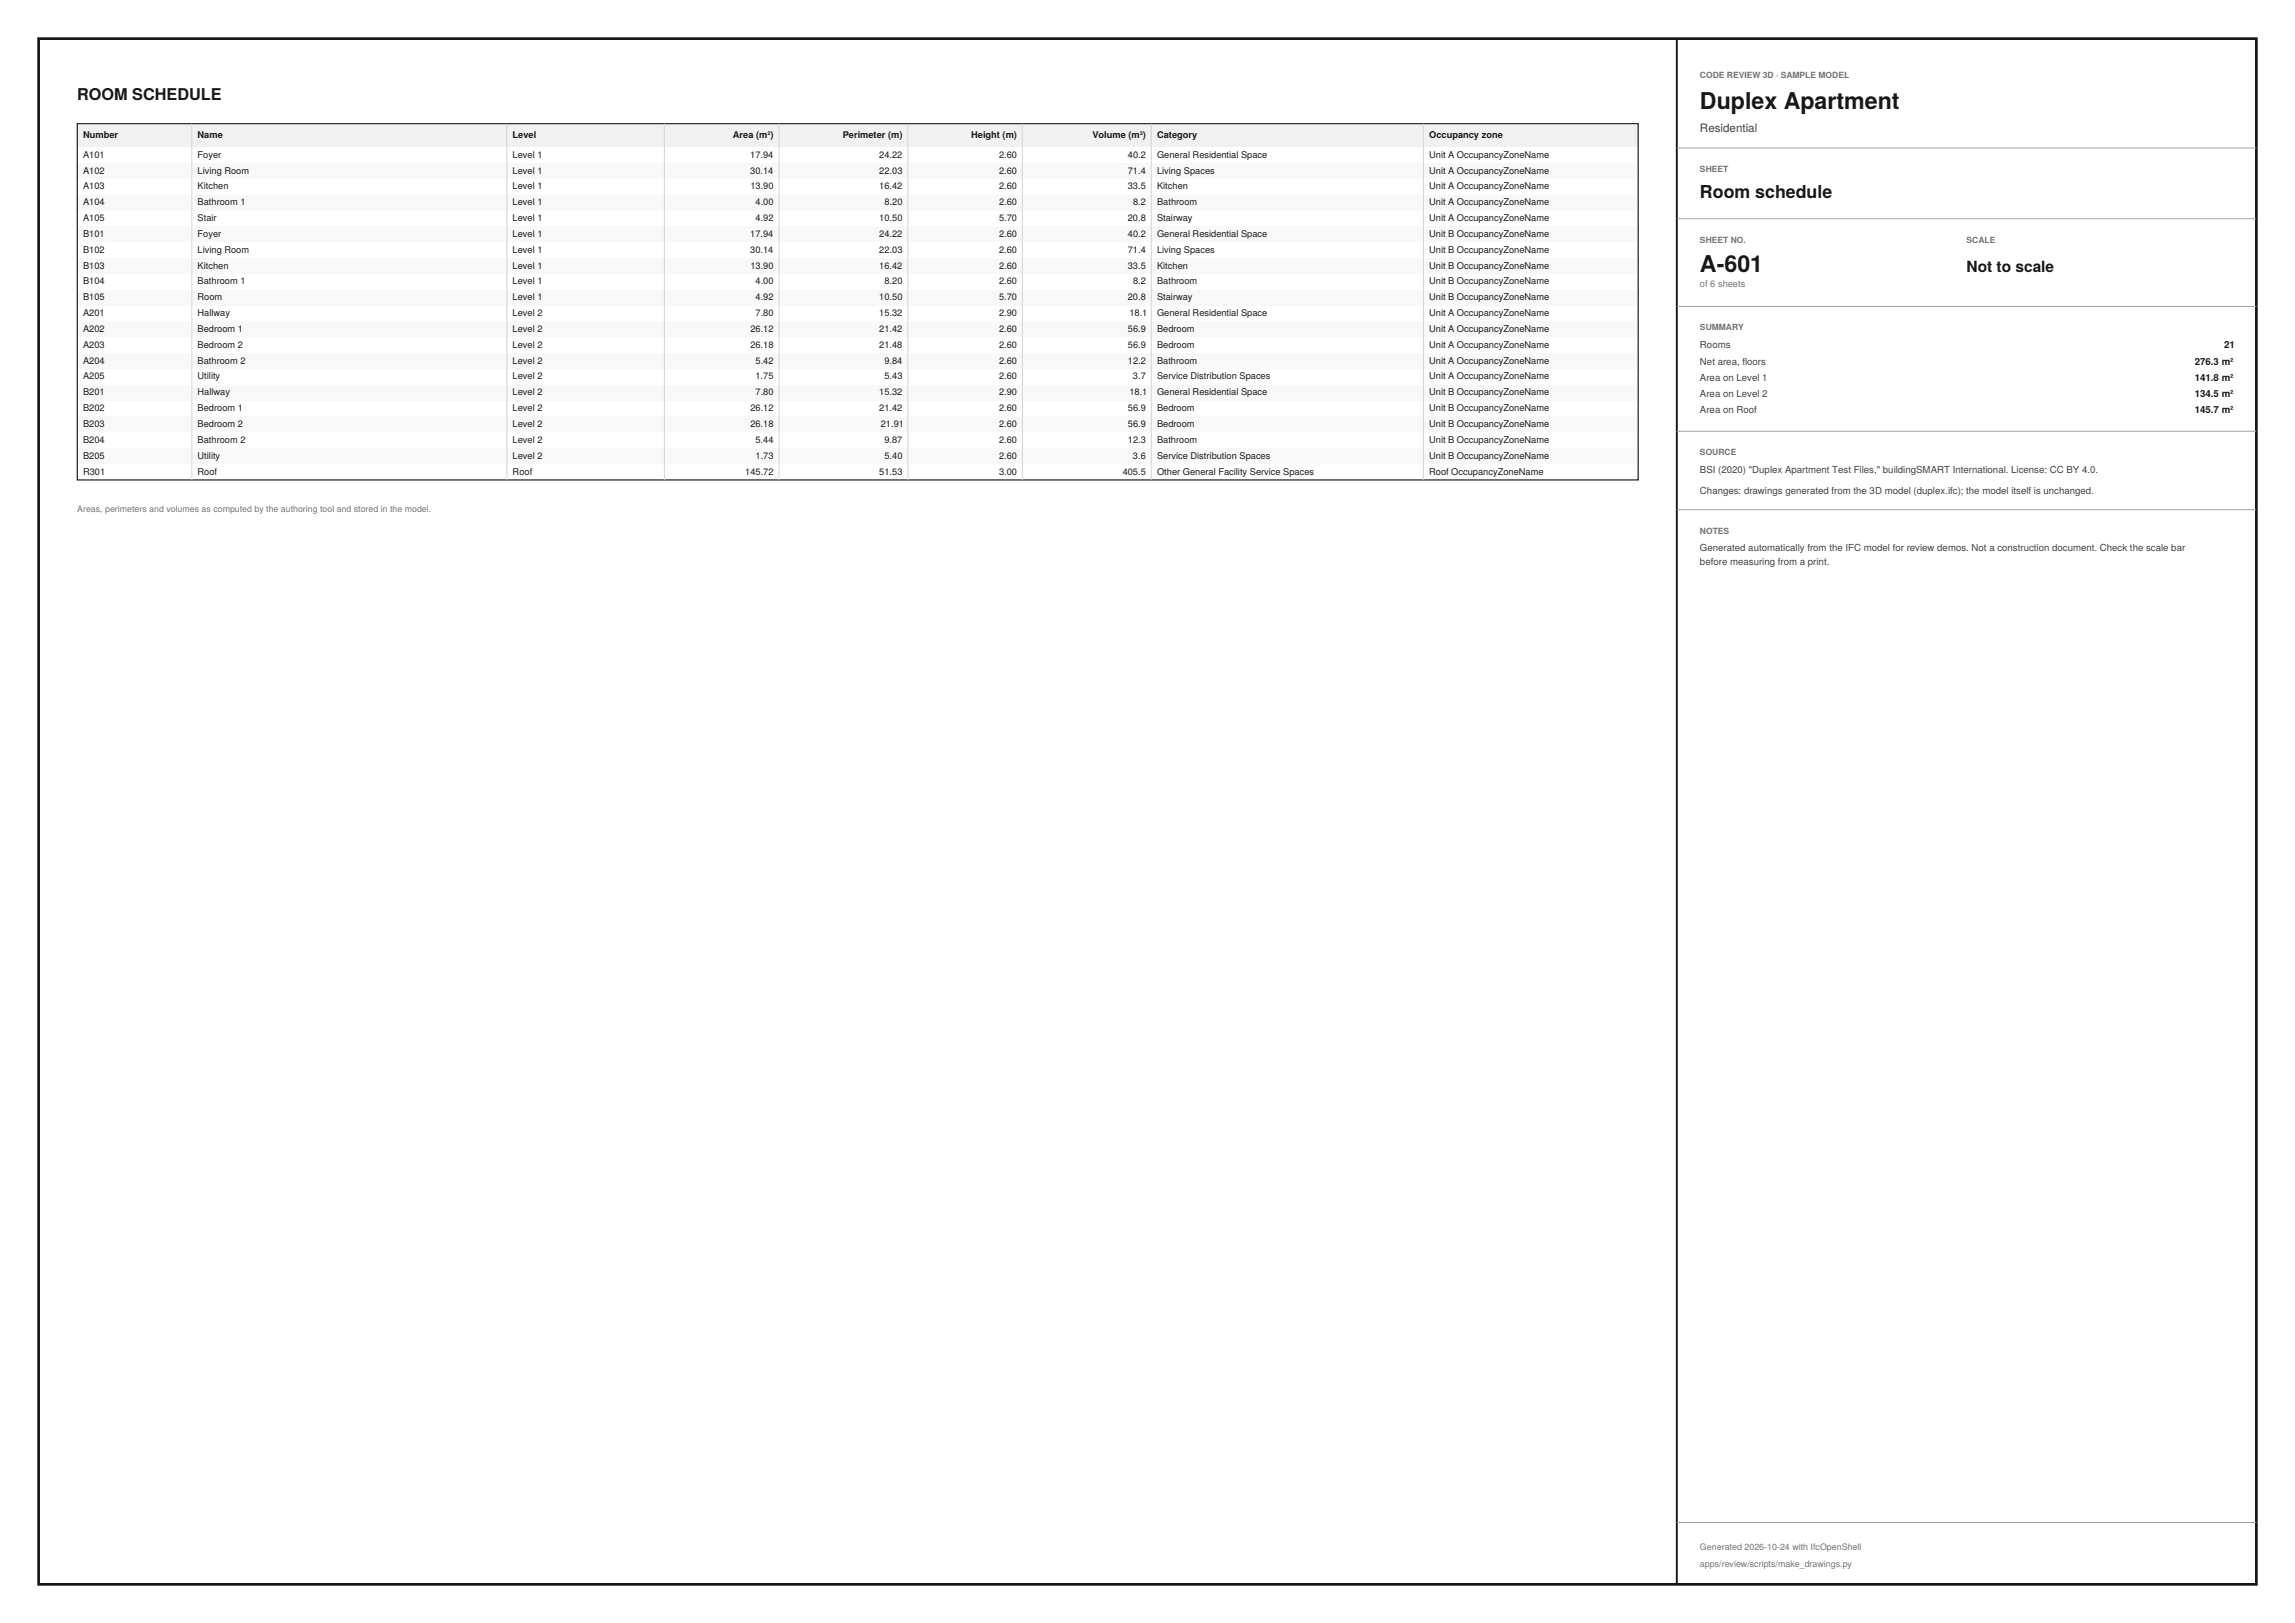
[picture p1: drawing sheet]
<svg xmlns="http://www.w3.org/2000/svg" width="594mm" height="420mm" viewBox="0 0 594 420" stroke-linecap="round" stroke-linejoin="round" font-family="sans-serif">
<defs><g id="words">
<g font-size="6" fill="#111827">
<text x="440" y="28.3">Duplex Apartment</text>
<text x="440" y="70.3">A-601</text>
</g>
<text font-size="4.6" fill="#111827" x="440" y="51.2">Room schedule</text>
<text font-size="4.2" fill="#111827" x="20" y="26">ROOM SCHEDULE</text>
<text font-size="4" fill="#111827" x="509" y="70.3">Not to scale</text>
<text font-size="3" fill="#374151" x="440" y="34.1">Residential</text>
<g font-size="2.5" fill="#374151">
<text x="440" y="90.2">Rooms</text>
<text x="440" y="94.4">Net area, floors</text>
<text x="440" y="98.6">Area on Level 1</text>
<text x="440" y="102.8">Area on Level 2</text>
<text x="440" y="107">Area on Roof</text>
<text x="440" y="122.4">BSI (2020) &quot;Duplex Apartment Test Files,&quot; buildingSMART International. License: CC BY 4.0.</text>
<text x="440" y="127.9">Changes: drawings generated from the 3D model (duplex.ifc); the model itself is unchanged.</text>
<text x="440" y="142.6">Generated automatically from the IFC model for review demos. Not a construction document. Check the scale bar</text>
<text x="440" y="146.3">before measuring from a print.</text>
</g>
<g font-size="2.5" fill="#111827">
<text x="568.1" y="94.4">276.3 m²</text>
<text x="575.7" y="90.2">21</text>
<text x="568.1" y="98.6">141.8 m²</text>
<text x="568.1" y="102.8">134.5 m²</text>
<text x="568.1" y="107">145.7 m²</text>
</g>
<g font-size="2.4" fill="#111827">
<text x="21.5" y="35.8">Number</text>
<text x="51.1" y="35.8">Name</text>
<text x="132.7" y="35.8">Level</text>
<text x="189.7" y="35.8">Area (m²)</text>
<text x="218.1" y="35.8">Perimeter (m)</text>
<text x="251.4" y="35.8">Height (m)</text>
<text x="282.7" y="35.8">Volume (m³)</text>
<text x="299.5" y="35.8">Category</text>
<text x="369.9" y="35.8">Occupancy zone</text>
<text x="21.5" y="40.8">A101</text>
<text x="51.2" y="40.8">Foyer</text>
<text x="132.7" y="40.8">Level 1</text>
<text x="194.2" y="40.8">17.94</text>
<text x="227.6" y="40.8">24.22</text>
<text x="258.6" y="40.8">2.60</text>
<text x="291.9" y="40.8">40.2</text>
<text x="299.5" y="40.8">General Residential Space</text>
<text x="369.9" y="40.8">Unit A OccupancyZoneName</text>
<text x="21.5" y="44.9">A102</text>
<text x="51.2" y="44.9">Living Room</text>
<text x="132.7" y="44.9">Level 1</text>
<text x="194.2" y="44.9">30.14</text>
<text x="227.6" y="44.9">22.03</text>
<text x="258.6" y="44.9">2.60</text>
<text x="291.9" y="44.9">71.4</text>
<text x="299.5" y="44.9">Living Spaces</text>
<text x="369.9" y="44.9">Unit A OccupancyZoneName</text>
<text x="21.5" y="49">A103</text>
<text x="21.5" y="53.1">A104</text>
<text x="51.2" y="49">Kitchen</text>
<text x="51.2" y="53.1">Bathroom 1</text>
<text x="132.7" y="49">Level 1</text>
<text x="132.7" y="53.1">Level 1</text>
<text x="194.2" y="49">13.90</text>
<text x="195.6" y="53.1">4.00</text>
<text x="227.6" y="49">16.42</text>
<text x="228.9" y="53.1">8.20</text>
<text x="258.6" y="49">2.60</text>
<text x="258.6" y="53.1">2.60</text>
<text x="291.9" y="49">33.5</text>
<text x="293.3" y="53.1">8.2</text>
<text x="299.5" y="49">Kitchen</text>
<text x="299.5" y="53.1">Bathroom</text>
<text x="369.9" y="49">Unit A OccupancyZoneName</text>
<text x="369.9" y="53.1">Unit A OccupancyZoneName</text>
<text x="21.5" y="57.2">A105</text>
<text x="51.2" y="57.2">Stair</text>
<text x="132.7" y="57.2">Level 1</text>
<text x="195.5" y="57.2">4.92</text>
<text x="227.6" y="57.2">10.50</text>
<text x="258.6" y="57.2">5.70</text>
<text x="291.9" y="57.2">20.8</text>
<text x="299.5" y="57.2">Stairway</text>
<text x="369.9" y="57.2">Unit A OccupancyZoneName</text>
<text x="21.5" y="65.4">B102</text>
<text x="21.5" y="61.3">B101</text>
<text x="51.1" y="65.4">Living Room</text>
<text x="51.2" y="61.3">Foyer</text>
<text x="132.7" y="65.4">Level 1</text>
<text x="132.7" y="61.3">Level 1</text>
<text x="194.2" y="65.4">30.14</text>
<text x="194.2" y="61.3">17.94</text>
<text x="227.6" y="61.3">24.22</text>
<text x="227.6" y="65.4">22.03</text>
<text x="258.6" y="65.4">2.60</text>
<text x="258.6" y="61.3">2.60</text>
<text x="291.9" y="65.4">71.4</text>
<text x="291.9" y="61.3">40.2</text>
<text x="299.5" y="61.3">General Residential Space</text>
<text x="299.5" y="65.4">Living Spaces</text>
<text x="369.9" y="61.3">Unit B OccupancyZoneName</text>
<text x="369.9" y="65.4">Unit B OccupancyZoneName</text>
<text x="21.5" y="69.5">B103</text>
<text x="51.2" y="69.5">Kitchen</text>
<text x="132.7" y="69.5">Level 1</text>
<text x="194.2" y="69.5">13.90</text>
<text x="227.6" y="69.5">16.42</text>
<text x="258.6" y="69.5">2.60</text>
<text x="291.9" y="69.5">33.5</text>
<text x="299.5" y="69.5">Kitchen</text>
<text x="369.9" y="69.5">Unit B OccupancyZoneName</text>
<text x="21.5" y="73.6">B104</text>
<text x="21.5" y="77.7">B105</text>
<text x="51.2" y="73.6">Bathroom 1</text>
<text x="51.2" y="77.7">Room</text>
<text x="132.7" y="73.6">Level 1</text>
<text x="132.7" y="77.7">Level 1</text>
<text x="195.5" y="77.7">4.92</text>
<text x="195.6" y="73.6">4.00</text>
<text x="227.6" y="77.7">10.50</text>
<text x="228.9" y="73.6">8.20</text>
<text x="258.6" y="73.6">2.60</text>
<text x="258.6" y="77.7">5.70</text>
<text x="291.9" y="77.7">20.8</text>
<text x="293.3" y="73.6">8.2</text>
<text x="299.5" y="77.7">Stairway</text>
<text x="299.5" y="73.6">Bathroom</text>
<text x="369.9" y="73.6">Unit B OccupancyZoneName</text>
<text x="369.9" y="77.7">Unit B OccupancyZoneName</text>
<text x="21.5" y="81.8">A201</text>
<text x="51.2" y="81.8">Hallway</text>
<text x="132.7" y="81.8">Level 2</text>
<text x="195.6" y="81.8">7.80</text>
<text x="227.6" y="81.8">15.32</text>
<text x="258.6" y="81.8">2.90</text>
<text x="292.3" y="81.8">18.1</text>
<text x="299.5" y="81.8">General Residential Space</text>
<text x="369.9" y="81.8">Unit A OccupancyZoneName</text>
<text x="21.5" y="90">A203</text>
<text x="21.5" y="85.9">A202</text>
<text x="51.1" y="90">Bedroom 2</text>
<text x="51.2" y="85.9">Bedroom 1</text>
<text x="132.7" y="90">Level 2</text>
<text x="132.7" y="85.9">Level 2</text>
<text x="194.2" y="90">26.18</text>
<text x="194.2" y="85.9">26.12</text>
<text x="227.6" y="90">21.48</text>
<text x="227.6" y="85.9">21.42</text>
<text x="258.6" y="90">2.60</text>
<text x="258.6" y="85.9">2.60</text>
<text x="291.9" y="90">56.9</text>
<text x="291.9" y="85.9">56.9</text>
<text x="299.5" y="90">Bedroom</text>
<text x="299.5" y="85.9">Bedroom</text>
<text x="369.9" y="85.9">Unit A OccupancyZoneName</text>
<text x="369.9" y="90">Unit A OccupancyZoneName</text>
<text x="21.5" y="94.1">A204</text>
<text x="51.2" y="94.1">Bathroom 2</text>
<text x="132.7" y="94.1">Level 2</text>
<text x="195.5" y="94.1">5.42</text>
<text x="228.9" y="94.1">9.84</text>
<text x="258.6" y="94.1">2.60</text>
<text x="291.9" y="94.1">12.2</text>
<text x="299.5" y="94.1">Bathroom</text>
<text x="369.9" y="94.1">Unit A OccupancyZoneName</text>
<text x="21.5" y="98.2">A205</text>
<text x="51.1" y="98.2">Utility</text>
<text x="132.7" y="98.2">Level 2</text>
<text x="195.5" y="98.2">1.75</text>
<text x="228.9" y="98.2">5.43</text>
<text x="258.6" y="98.2">2.60</text>
<text x="293.2" y="98.2">3.7</text>
<text x="299.5" y="98.2">Service Distribution Spaces</text>
<text x="369.9" y="98.2">Unit A OccupancyZoneName</text>
<text x="21.5" y="102.3">B201</text>
<text x="21.5" y="106.4">B202</text>
<text x="51.2" y="102.3">Hallway</text>
<text x="51.2" y="106.4">Bedroom 1</text>
<text x="132.7" y="102.3">Level 2</text>
<text x="132.7" y="106.4">Level 2</text>
<text x="194.2" y="106.4">26.12</text>
<text x="195.6" y="102.3">7.80</text>
<text x="227.6" y="102.3">15.32</text>
<text x="227.6" y="106.4">21.42</text>
<text x="258.6" y="102.3">2.90</text>
<text x="258.6" y="106.4">2.60</text>
<text x="291.9" y="106.4">56.9</text>
<text x="292.3" y="102.3">18.1</text>
<text x="299.5" y="102.3">General Residential Space</text>
<text x="299.5" y="106.4">Bedroom</text>
<text x="369.9" y="106.4">Unit B OccupancyZoneName</text>
<text x="369.9" y="102.3">Unit B OccupancyZoneName</text>
<text x="21.5" y="110.5">B203</text>
<text x="51.2" y="110.5">Bedroom 2</text>
<text x="132.7" y="110.5">Level 2</text>
<text x="194.2" y="110.5">26.18</text>
<text x="228" y="110.5">21.91</text>
<text x="258.6" y="110.5">2.60</text>
<text x="291.9" y="110.5">56.9</text>
<text x="299.5" y="110.5">Bedroom</text>
<text x="369.9" y="110.5">Unit B OccupancyZoneName</text>
<text x="21.5" y="114.6">B204</text>
<text x="21.5" y="118.7">B205</text>
<text x="51.2" y="114.6">Bathroom 2</text>
<text x="51.2" y="118.7">Utility</text>
<text x="132.7" y="114.6">Level 2</text>
<text x="132.7" y="118.7">Level 2</text>
<text x="195.5" y="114.6">5.44</text>
<text x="195.6" y="118.7">1.73</text>
<text x="228.9" y="114.6">9.87</text>
<text x="228.9" y="118.7">5.40</text>
<text x="258.6" y="114.6">2.60</text>
<text x="258.6" y="118.7">2.60</text>
<text x="291.9" y="114.6">12.3</text>
<text x="293.2" y="118.7">3.6</text>
<text x="299.5" y="118.7">Service Distribution Spaces</text>
<text x="299.5" y="114.6">Bathroom</text>
<text x="369.9" y="114.6">Unit B OccupancyZoneName</text>
<text x="369.9" y="118.7">Unit B OccupancyZoneName</text>
<text x="21.5" y="122.8">R301</text>
<text x="51.1" y="122.8">Roof</text>
<text x="132.7" y="122.8">Roof</text>
<text x="192.9" y="122.8">145.72</text>
<text x="227.6" y="122.8">51.53</text>
<text x="258.6" y="122.8">3.00</text>
<text x="290.6" y="122.8">405.5</text>
<text x="299.5" y="122.8">Other General Facility Service Spaces</text>
<text x="369.9" y="122.8">Roof OccupancyZoneName</text>
</g>
<text font-size="2.4" fill="#6b7280" x="440" y="74.3">of 6 sheets</text>
<g font-size="2.3" fill="#6b7280">
<text x="20" y="132.6">Areas, perimeters and volumes as computed by the authoring tool and stored in the model.</text>
<text x="440" y="401">Generated 2026-10-24 with IfcOpenShell</text>
<text x="440" y="405.5">apps/review/scripts/make_drawings.py</text>
</g>
<g font-size="2.2" fill="#6b7280">
<text x="440" y="20.2">CODE REVIEW 3D · SAMPLE MODEL</text>
<text x="440" y="44.5">SHEET</text>
<text x="440" y="62.8">SHEET NO.</text>
<text x="509" y="62.8">SCALE</text>
<text x="440" y="85.5">SUMMARY</text>
<text x="440" y="117.8">SOURCE</text>
<text x="440" y="138.1">NOTES</text>
</g>
</g></defs>
<path d="M20 32h404v6.1h-404z" fill="#eef1f5"/>
<g fill="#f7f8fa">
<path d="M20 42.2h404v4.1h-404z"/>
<path d="M20 50.4h404v4.1h-404z"/>
<path d="M20 58.6h404v4.1h-404z"/>
<path d="M20 66.8h404v4.1h-404z"/>
<path d="M20 75h404v4.1h-404z"/>
<path d="M20 83.2h404v4.1h-404z"/>
<path d="M20 91.4h404v4.1h-404z"/>
<path d="M20 99.6h404v4.1h-404z"/>
<path d="M20 107.8h404v4.1h-404z"/>
<path d="M20 116h404v4.1h-404z"/>
</g>
<path d="M20 32h404v92.2h-404z" fill="none" stroke="#111827" stroke-width=".3"/>
<path d="M49.6 32v92.2M131.2 32v92.2M172 32v92.2M201.6 32v92.2M235 32v92.2M264.6 32v92.2M298 32v92.2M368.4 32v92.2" fill="none" stroke="#d1d5db" stroke-width=".26"/>
<path d="M10 10h574v400h-574z" fill="none" stroke="#111827" stroke-width=".7" stroke-linecap="butt"/>
<path d="M434 10v400" fill="none" stroke="#111827" stroke-width=".5"/>
<path d="M434 38.3h150M434 56.6h150M434 79.3h150M434 111.6h150M434 131.9h150M434 394h150" fill="none" stroke="#9ca3af" stroke-width=".26"/>
<use href="#words"/>
</svg>
